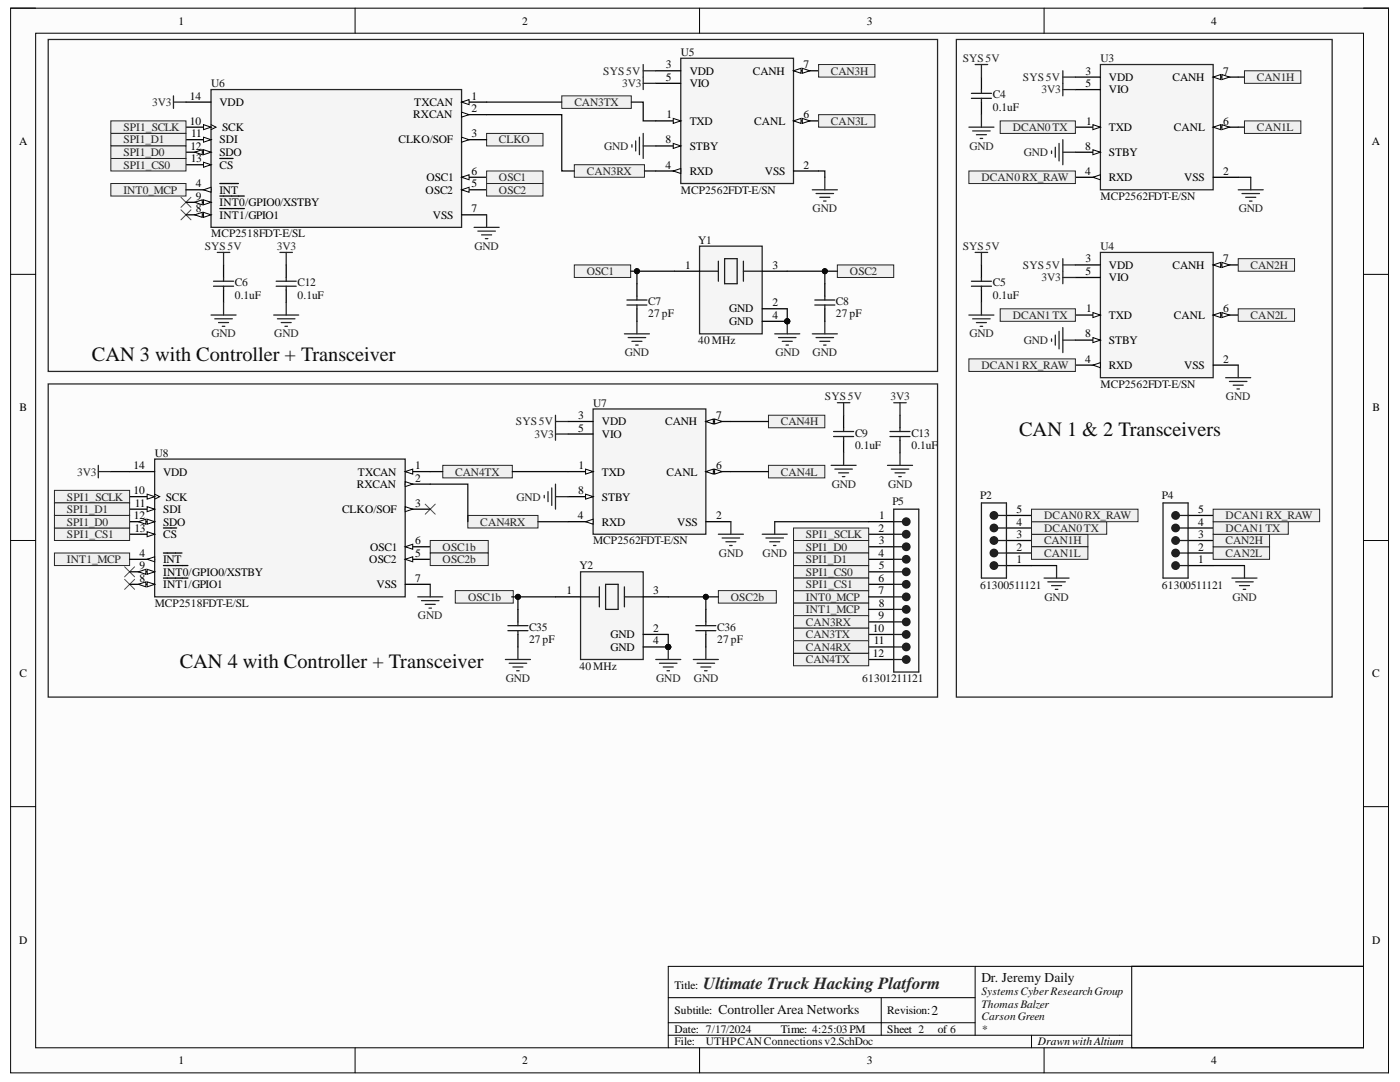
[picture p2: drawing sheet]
<svg xmlns="http://www.w3.org/2000/svg" width="279mm" height="216mm" viewBox="0 0 279 216" stroke-linecap="round" stroke-linejoin="round" font-family="sans-serif">
<defs><g id="words">
<g font-size="4.1" fill="#0e0e0e">
<text x="18.4" y="72">CAN 3 with Controller + Transceiver</text>
<text x="203.4" y="87">CAN 1 &amp; 2 Transceivers</text>
<text x="35.9" y="133.2">CAN 4 with Controller + Transceiver</text>
</g>
<text font-size="3.4" fill="#262626" x="140.4" y="197.3">Ultimate Truck Hacking Platform</text>
<g font-size="2.7" fill="#0e0e0e">
<text x="195.9" y="196">Dr. Jeremy Daily</text>
<text x="143.4" y="202.2">Controller Area Networks</text>
<text x="185.9" y="202.5">2</text>
</g>
<g font-size="2.3">
<text x="35.6" y="4.9">1</text>
<text x="104.2" y="4.9">2</text>
<text x="173" y="4.9">3</text>
<text x="241.7" y="4.9">4</text>
<text x="132.9" y="13.6">3</text>
<text x="132.9" y="16.2">5</text>
<text x="137.6" y="14.9">VDD</text>
<text x="137.6" y="17.4">VIO</text>
<text x="150.3" y="14.9">CANH</text>
<text x="160.3" y="13.6">7</text>
<text x="216.7" y="14.9">3</text>
<text x="216.7" y="17.4">5</text>
<text x="221.3" y="16.2">VDD</text>
<text x="234" y="16.2">CANH</text>
<text x="244.1" y="14.9">7</text>
<text x="37.9" y="19.9">14</text>
<text x="43.8" y="21.1">VDD</text>
<text x="82.5" y="23.6">RXCAN</text>
<text x="82.7" y="21.1">TXCAN</text>
<text x="94.1" y="22.4">2</text>
<text x="94.1" y="19.9">1</text>
<text x="133" y="23.6">1</text>
<text x="160.3" y="23.6">6</text>
<text x="221.3" y="18.6">VIO</text>
<text x="3.8" y="28.9">A</text>
<text x="37.9" y="24.9">10</text>
<text x="38" y="29.9">12</text>
<text x="38.2" y="27.4">11</text>
<text x="43.8" y="28.6">SDI</text>
<text x="44.3" y="26.1">SCK</text>
<text x="79.5" y="28.6">CLKO/SOF</text>
<text x="94.1" y="27.4">3</text>
<text x="132.8" y="28.6">8</text>
<text x="137.6" y="29.9">STBY</text>
<text x="137.6" y="24.9">TXD</text>
<text x="150.5" y="24.9">CANL</text>
<text x="216.6" y="29.9">8</text>
<text x="216.8" y="24.9">1</text>
<text x="221.3" y="26.1">TXD</text>
<text x="234.3" y="26.1">CANL</text>
<text x="244.1" y="24.9">6</text>
<text x="273.8" y="28.9">A</text>
<text x="38.1" y="32.4">13</text>
<text x="43.8" y="33.7">CS</text>
<text x="43.8" y="31.1">SDO</text>
<text x="94.1" y="34.8">6</text>
<text x="132.8" y="33.7">4</text>
<text x="137.6" y="34.8">RXD</text>
<text x="152.6" y="34.8">VSS</text>
<text x="160.3" y="33.7">2</text>
<text x="216.6" y="34.8">4</text>
<text x="221.3" y="31.1">STBY</text>
<text x="244.1" y="34.8">2</text>
<text x="39.1" y="37.4">4</text>
<text x="39.1" y="39.8">9</text>
<text x="43.8" y="38.7">INT</text>
<text x="43.8" y="41.1">INT0/GPIO0/XSTBY</text>
<text x="84.9" y="38.7">OSC2</text>
<text x="85.1" y="36.1">OSC1</text>
<text x="94.1" y="37.4">5</text>
<text x="221.3" y="36.1">RXD</text>
<text x="236.3" y="36.1">VSS</text>
<text x="39.1" y="42.4">8</text>
<text x="43.8" y="43.6">INT1/GPIO1</text>
<text x="86.4" y="43.6">VSS</text>
<text x="94.1" y="42.4">7</text>
<text x="136.7" y="53.6">1</text>
<text x="154.1" y="53.6">3</text>
<text x="216.7" y="52.4">3</text>
<text x="221.3" y="53.6">VDD</text>
<text x="234" y="53.6">CANH</text>
<text x="244.1" y="52.4">7</text>
<text x="216.7" y="54.9">5</text>
<text x="221.3" y="56.2">VIO</text>
<text x="145.5" y="62.3">GND</text>
<text x="145.5" y="64.9">GND</text>
<text x="154.1" y="61.2">2</text>
<text x="154.1" y="63.6">4</text>
<text x="216.8" y="62.3">1</text>
<text x="221.3" y="63.6">TXD</text>
<text x="234.3" y="63.6">CANL</text>
<text x="244.1" y="62.3">6</text>
<text x="216.6" y="67.3">8</text>
<text x="221.3" y="68.6">STBY</text>
<text x="216.6" y="72.4">4</text>
<text x="221.3" y="73.6">RXD</text>
<text x="236.3" y="73.6">VSS</text>
<text x="244.1" y="72.4">2</text>
<text x="3.9" y="82">B</text>
<text x="115.4" y="83.7">3</text>
<text x="142.9" y="83.7">7</text>
<text x="273.9" y="82">B</text>
<text x="115.4" y="86.1">5</text>
<text x="120.1" y="84.8">VDD</text>
<text x="120.1" y="87.4">VIO</text>
<text x="132.7" y="84.8">CANH</text>
<text x="26.6" y="93.6">14</text>
<text x="32.6" y="94.9">VDD</text>
<text x="71.4" y="94.9">TXCAN</text>
<text x="82.8" y="93.6">1</text>
<text x="115.5" y="93.6">1</text>
<text x="120.1" y="94.9">TXD</text>
<text x="133" y="94.9">CANL</text>
<text x="142.9" y="93.6">6</text>
<text x="26.6" y="98.6">10</text>
<text x="26.9" y="101.1">11</text>
<text x="33.1" y="99.9">SCK</text>
<text x="71.2" y="97.4">RXCAN</text>
<text x="82.8" y="101.1">3</text>
<text x="82.8" y="96.1">2</text>
<text x="115.4" y="98.6">8</text>
<text x="120.1" y="99.9">STBY</text>
<text x="26.7" y="103.6">12</text>
<text x="26.8" y="106.2">13</text>
<text x="32.6" y="107.3">CS</text>
<text x="32.6" y="102.3">SDI</text>
<text x="32.6" y="104.9">SDO</text>
<text x="68.3" y="102.3">CLKO/SOF</text>
<text x="115.3" y="103.6">4</text>
<text x="120.1" y="104.9">RXD</text>
<text x="135.1" y="104.9">VSS</text>
<text x="142.9" y="103.6">2</text>
<text x="175.3" y="106.2">2</text>
<text x="175.5" y="103.6">1</text>
<text x="202.9" y="107.3">3</text>
<text x="202.9" y="104.9">4</text>
<text x="202.9" y="102.3">5</text>
<text x="239.1" y="107.3">3</text>
<text x="239.1" y="104.9">4</text>
<text x="239.1" y="102.3">5</text>
<text x="27.8" y="111.1">4</text>
<text x="27.8" y="113.6">9</text>
<text x="32.6" y="112.3">INT</text>
<text x="73.7" y="112.3">OSC2</text>
<text x="73.9" y="109.9">OSC1</text>
<text x="82.8" y="108.6">6</text>
<text x="82.8" y="111.1">5</text>
<text x="175.3" y="111.1">4</text>
<text x="175.4" y="108.6">3</text>
<text x="175.4" y="113.6">5</text>
<text x="202.9" y="109.9">2</text>
<text x="202.9" y="112.3">1</text>
<text x="239.1" y="109.9">2</text>
<text x="239.1" y="112.3">1</text>
<text x="27.8" y="116.1">8</text>
<text x="32.6" y="114.9">INT0/GPIO0/XSTBY</text>
<text x="32.6" y="117.3">INT1/GPIO1</text>
<text x="75.1" y="117.3">VSS</text>
<text x="82.8" y="116.1">7</text>
<text x="113" y="118.6">1</text>
<text x="130.4" y="118.6">3</text>
<text x="175.3" y="116.1">6</text>
<text x="175.3" y="118.6">7</text>
<text x="175.3" y="123.6">9</text>
<text x="175.4" y="121.1">8</text>
<text x="121.8" y="127.4">GND</text>
<text x="121.8" y="129.8">GND</text>
<text x="130.4" y="126.1">2</text>
<text x="130.4" y="128.6">4</text>
<text x="174.2" y="126.1">10</text>
<text x="174.2" y="131.1">12</text>
<text x="174.4" y="128.6">11</text>
<text x="3.9" y="135.2">C</text>
<text x="273.9" y="135.2">C</text>
<text x="3.8" y="188.3">D</text>
<text x="273.9" y="188.3">D</text>
<text x="134.6" y="197.3">Title:</text>
<text x="134.6" y="202.3">Subtitle:</text>
<text x="177.1" y="202.3">Revision:</text>
<text x="134.6" y="206">Date: 7/17/2024</text>
<text x="134.6" y="208.6">File:</text>
<text x="155.8" y="206">Time: 4:25:03PM</text>
<text x="177.1" y="206">Sheet 2</text>
<text x="187.1" y="206">of 6</text>
<text x="207.1" y="208.6">DrawnwithAltium</text>
<text x="35.6" y="212.3">1</text>
<text x="104.2" y="212.3">2</text>
<text x="173" y="212.3">3</text>
<text x="241.7" y="212.3">4</text>
</g>
<g font-size="2.3" fill="#0e0e0e">
<text x="135.9" y="11.2">U5</text>
<text x="42.1" y="17.4">U6</text>
<text x="219.6" y="12.3">U3</text>
<text x="198.1" y="19.6">C4</text>
<text x="198.1" y="22.2">0.1uF</text>
<text x="135.9" y="38.7">MCP2562FDT-E/SN</text>
<text x="219.6" y="39.8">MCP2562FDT-E/SN</text>
<text x="42.1" y="47.4">MCP2518FDT-E/SL</text>
<text x="139.3" y="48.6">Y1</text>
<text x="219.6" y="49.9">U4</text>
<text x="46.9" y="57.1">C6</text>
<text x="46.9" y="59.6">0.1uF</text>
<text x="59.4" y="57.1">C12</text>
<text x="59.4" y="59.6">0.1uF</text>
<text x="198.1" y="57.1">C5</text>
<text x="198.1" y="59.6">0.1uF</text>
<text x="129.4" y="60.9">C7</text>
<text x="129.4" y="63.4">27pF</text>
<text x="166.8" y="60.9">C8</text>
<text x="166.8" y="63.4">27pF</text>
<text x="139.3" y="68.6">40MHz</text>
<text x="219.6" y="77.4">MCP2562FDT-E/SN</text>
<text x="118.4" y="81.1">U7</text>
<text x="170.6" y="87.1">C9</text>
<text x="170.6" y="89.6">0.1uF</text>
<text x="181.9" y="87.1">C13</text>
<text x="181.9" y="89.6">0.1uF</text>
<text x="30.9" y="91.1">U8</text>
<text x="178.1" y="100.8">P5</text>
<text x="195.6" y="99.6">P2</text>
<text x="231.9" y="99.6">P4</text>
<text x="115.7" y="113.6">Y2</text>
<text x="118.4" y="108.6">MCP2562FDT-E/SN</text>
<text x="195.6" y="117.6">61300511121</text>
<text x="231.9" y="117.6">61300511121</text>
<text x="30.9" y="121.1">MCP2518FDT-E/SL</text>
<text x="105.6" y="125.9">C35</text>
<text x="143.1" y="125.9">C36</text>
<text x="105.6" y="128.3">27pF</text>
<text x="143.1" y="128.3">27pF</text>
<text x="115.7" y="133.6">40MHz</text>
<text x="172.1" y="136.1">61301211121</text>
<text x="195.9" y="198.6">SystemsCyberResearchGroup</text>
<text x="195.9" y="201.1">ThomasBalzer</text>
<text x="195.9" y="203.6">CarsonGreen</text>
<text x="140.9" y="208.6">UTHPCANConnectionsv2.SchDoc</text>
<text x="195.9" y="206">*</text>
</g>
<g font-size="2.3" fill="#262626">
<text x="120.4" y="14.9">SYS5V</text>
<text x="124.2" y="17.4">3V3</text>
<text x="165.8" y="14.9">CAN3H</text>
<text x="192.1" y="12.3">SYS5V</text>
<text x="204.1" y="16.2">SYS5V</text>
<text x="250.8" y="16.2">CAN1H</text>
<text x="30.4" y="21.1">3V3</text>
<text x="114.6" y="21.1">CAN3TX</text>
<text x="207.9" y="18.6">3V3</text>
<text x="24.6" y="26.1">SPI1_SCLK</text>
<text x="24.6" y="28.6">SPI1_D1</text>
<text x="99.6" y="28.6">CLKO</text>
<text x="120.6" y="29.9">GND</text>
<text x="165.8" y="24.9">CAN3L</text>
<text x="193.5" y="29.9">GND</text>
<text x="202.1" y="26.1">DCAN0TX</text>
<text x="250.8" y="26.1">CAN1L</text>
<text x="24.6" y="33.7">SPI1_CS0</text>
<text x="24.6" y="31.1">SPI1_D0</text>
<text x="117.1" y="34.8">CAN3RX</text>
<text x="204.3" y="31.1">GND</text>
<text x="24.6" y="38.7">INT0_MCP</text>
<text x="99.6" y="36.1">OSC1</text>
<text x="99.6" y="38.7">OSC2</text>
<text x="195.9" y="36.1">DCAN0RX_RAW</text>
<text x="162.2" y="42.4">GND</text>
<text x="247.2" y="42.4">GND</text>
<text x="40.9" y="49.9">SYS5V</text>
<text x="55.2" y="49.9">3V3</text>
<text x="94.7" y="49.9">GND</text>
<text x="192.1" y="49.9">SYS5V</text>
<text x="204.1" y="53.6">SYS5V</text>
<text x="249.6" y="53.6">CAN2H</text>
<text x="117.1" y="54.9">OSC1</text>
<text x="169.6" y="54.9">OSC2</text>
<text x="207.9" y="56.2">3V3</text>
<text x="202.1" y="63.6">DCAN1TX</text>
<text x="249.6" y="63.6">CAN2L</text>
<text x="42.2" y="67.3">GND</text>
<text x="54.7" y="67.3">GND</text>
<text x="124.7" y="71.1">GND</text>
<text x="154.7" y="71.1">GND</text>
<text x="162.2" y="71.1">GND</text>
<text x="193.5" y="67.3">GND</text>
<text x="204.3" y="68.6">GND</text>
<text x="195.9" y="73.6">DCAN1RX_RAW</text>
<text x="164.6" y="79.8">SYS5V</text>
<text x="177.8" y="79.8">3V3</text>
<text x="244.7" y="79.8">GND</text>
<text x="103" y="84.8">SYS5V</text>
<text x="106.7" y="87.4">3V3</text>
<text x="155.8" y="84.8">CAN4H</text>
<text x="15.4" y="94.9">3V3</text>
<text x="90.9" y="94.9">CAN4TX</text>
<text x="155.8" y="94.9">CAN4L</text>
<text x="13.4" y="99.9">SPI1_SCLK</text>
<text x="103" y="99.9">GND</text>
<text x="166" y="97.4">GND</text>
<text x="177.2" y="97.4">GND</text>
<text x="13.4" y="107.3">SPI1_CS1</text>
<text x="13.4" y="102.3">SPI1_D1</text>
<text x="13.4" y="104.9">SPI1_D0</text>
<text x="95.9" y="104.9">CAN4RX</text>
<text x="160.8" y="107.3">SPI1_SCLK</text>
<text x="208.4" y="106.2">DCAN0TX</text>
<text x="208.4" y="103.6">DCAN0RX_RAW</text>
<text x="244.6" y="106.2">DCAN1TX</text>
<text x="244.6" y="103.6">DCAN1RX_RAW</text>
<text x="13.4" y="112.3">INT1_MCP</text>
<text x="88.3" y="109.9">OSC1b</text>
<text x="88.3" y="112.3">OSC2b</text>
<text x="143.5" y="111.1">GND</text>
<text x="152.2" y="111.1">GND</text>
<text x="160.8" y="109.9">SPI1_D0</text>
<text x="160.8" y="112.3">SPI1_D1</text>
<text x="208.4" y="108.6">CAN1H</text>
<text x="208.4" y="111.1">CAN1L</text>
<text x="244.6" y="111.1">CAN2L</text>
<text x="244.6" y="108.6">CAN2H</text>
<text x="93.4" y="119.9">OSC1b</text>
<text x="145.9" y="119.9">OSC2b</text>
<text x="160.8" y="119.9">INT0_MCP</text>
<text x="160.8" y="114.9">SPI1_CS0</text>
<text x="160.8" y="117.3">SPI1_CS1</text>
<text x="208.5" y="119.9">GND</text>
<text x="245.9" y="119.9">GND</text>
<text x="83.4" y="123.6">GND</text>
<text x="160.8" y="122.4">INT1_MCP</text>
<text x="160.8" y="124.8">CAN3RX</text>
<text x="160.8" y="127.4">CAN3TX</text>
<text x="160.8" y="129.8">CAN4RX</text>
<text x="100.9" y="136.1">GND</text>
<text x="131" y="136.1">GND</text>
<text x="138.5" y="136.1">GND</text>
<text x="160.8" y="132.4">CAN4TX</text>
</g>
</g></defs>
<path d="M2.1 1.6h275v212.5h-275z" fill-rule="evenodd" fill="#fcfcfc"/>
<path d="M2.1 1.6h275v212.5h-275z" fill="none" stroke="#000" stroke-width=".2"/>
<path d="M7.1 6.6h265v202.5h-265z" fill-rule="evenodd" fill="#fcfcfc"/>
<g fill="none" stroke="#000" stroke-width=".2">
<path d="M2.1 1.6h5M7.1 6.6h265v202.5h-265zM70.9 1.6v5M139.6 1.6v5M208.4 1.6v5M272.1 1.6h5v5M2.1 54.7h5M272.1 54.7h5M2.1 107.8h5M272.1 107.9h5M2.1 161h5M272.1 161h5"/>
<path d="M133.4 199.1h61.2M175.9 199.1v7.5M194.6 192.8v13.8M225.9 192.8h46.2v16.3h-46.2zM272.1 192.8h-138.7v16.3M70.9 209.1v5M133.4 206.6h92.5M133.4 204.1h61.2M139.6 209.1v5M205.9 206.6v2.5M208.4 209.1v5M277.1 209.1v5"/>
</g>
<path d="M219.6 12.9h22.5v25h-22.5z" fill-rule="evenodd" fill="#f5f5f5"/>
<path d="M219.6 12.9h22.5v25h-22.5z" fill="none" stroke="#262626" stroke-width=".25"/>
<path d="M214.6 15.4h5M242.1 15.4h5" fill="none" stroke="#000" stroke-width=".25"/>
<path d="M242.1 15.4l1.5-.5v1z" fill="#fbfbfb"/>
<path d="M242.1 15.4l1.5-.5v1z" fill="none" stroke="#000" stroke-width=".2"/>
<path d="M243.9 14.9l1.5 .5-1.5 .5z" fill="#fbfbfb"/>
<path d="M243.9 14.9l1.5 .5-1.5 .5z" fill="none" stroke="#000" stroke-width=".2"/>
<path d="M242.1 25.4h5" fill="none" stroke="#000" stroke-width=".25"/>
<path d="M242.1 25.4l1.5-.5v1z" fill="#fbfbfb"/>
<path d="M242.1 25.4l1.5-.5v1z" fill="none" stroke="#000" stroke-width=".2"/>
<path d="M243.9 24.9l1.5 .5-1.5 .5z" fill="#fbfbfb"/>
<path d="M243.9 24.9l1.5 .5-1.5 .5z" fill="none" stroke="#000" stroke-width=".2"/>
<path d="M214.6 35.4h5" fill="none" stroke="#000" stroke-width=".25"/>
<path d="M218.1 35.4l1.5-.5v1z" fill="#fbfbfb"/>
<path d="M218.1 35.4l1.5-.5v1z" fill="none" stroke="#000" stroke-width=".2"/>
<path d="M214.6 30.4h5" fill="none" stroke="#000" stroke-width=".25"/>
<path d="M218.1 29.9l1.5 .5-1.5 .5z" fill="#fbfbfb"/>
<path d="M218.1 29.9l1.5 .5-1.5 .5z" fill="none" stroke="#000" stroke-width=".2"/>
<path d="M214.6 25.4h5" fill="none" stroke="#000" stroke-width=".25"/>
<path d="M218.1 24.9l1.5 .5-1.5 .5z" fill="#fbfbfb"/>
<path d="M218.1 24.9l1.5 .5-1.5 .5z" fill="none" stroke="#000" stroke-width=".2"/>
<path d="M214.6 17.9h5M242.1 35.4h5" fill="none" stroke="#000" stroke-width=".25"/>
<path d="M219.6 50.4h22.5v25h-22.5z" fill-rule="evenodd" fill="#f5f5f5"/>
<path d="M219.6 50.4h22.5v25h-22.5z" fill="none" stroke="#262626" stroke-width=".25"/>
<path d="M214.6 52.9h5M242.1 52.9h5" fill="none" stroke="#000" stroke-width=".25"/>
<path d="M242.1 52.9l1.5-.5v1z" fill="#fbfbfb"/>
<path d="M242.1 52.9l1.5-.5v1z" fill="none" stroke="#000" stroke-width=".2"/>
<path d="M243.9 52.4l1.5 .5-1.5 .5z" fill="#fbfbfb"/>
<path d="M243.9 52.4l1.5 .5-1.5 .5z" fill="none" stroke="#000" stroke-width=".2"/>
<path d="M242.1 62.9h5" fill="none" stroke="#000" stroke-width=".25"/>
<path d="M242.1 62.9l1.5-.5v1z" fill="#fbfbfb"/>
<path d="M242.1 62.9l1.5-.5v1z" fill="none" stroke="#000" stroke-width=".2"/>
<path d="M243.9 62.4l1.5 .5-1.5 .5z" fill="#fbfbfb"/>
<path d="M243.9 62.4l1.5 .5-1.5 .5z" fill="none" stroke="#000" stroke-width=".2"/>
<path d="M214.6 72.9h5" fill="none" stroke="#000" stroke-width=".25"/>
<path d="M218.1 72.9l1.5-.5v1z" fill="#fbfbfb"/>
<path d="M218.1 72.9l1.5-.5v1z" fill="none" stroke="#000" stroke-width=".2"/>
<path d="M214.6 67.9h5" fill="none" stroke="#000" stroke-width=".25"/>
<path d="M218.1 67.4l1.5 .5-1.5 .5z" fill="#fbfbfb"/>
<path d="M218.1 67.4l1.5 .5-1.5 .5z" fill="none" stroke="#000" stroke-width=".2"/>
<path d="M214.6 62.9h5" fill="none" stroke="#000" stroke-width=".25"/>
<path d="M218.1 62.4l1.5 .5-1.5 .5z" fill="#fbfbfb"/>
<path d="M218.1 62.4l1.5 .5-1.5 .5z" fill="none" stroke="#000" stroke-width=".2"/>
<path d="M214.6 55.4h5M242.1 72.9h5" fill="none" stroke="#000" stroke-width=".25"/>
<g fill="none" stroke="#262626" stroke-width=".25">
<path d="M190.9 7.9h75v131.2h-75zM212.1 16.6v2.5M212.1 17.9h2.5M209.9 30.1v.5M210.6 29.4v2M211.4 28.6v3.5M212.1 27.9v5M212.1 30.4h2.5M247.1 37.9h5M247.9 38.6h3.5M248.6 39.4h2M249.6 35.4v2.5"/>
<path d="M212.1 54.1v2.5M212.1 55.4h2.5M249.4 40.1h.5M209.9 67.6v.5M210.6 66.9v2M211.4 66.1v3.5M212.1 65.4v5M212.1 67.9h2.5M244.6 75.4h5M245.4 76.1h3.5M246.1 76.9h2M246.9 77.6h.5"/>
<path d="M247.1 72.9v2.5"/>
</g>
<path d="M193.4 34.1h21.2v2.5h-21.2z" fill-rule="evenodd" fill="#f0f0f0"/>
<path d="M193.4 34.1h21.2v2.5h-21.2z" fill="none" stroke="#262626" stroke-width=".2"/>
<path d="M193.4 71.6h21.2v2.5h-21.2z" fill-rule="evenodd" fill="#f0f0f0"/>
<path d="M193.4 71.6h21.2v2.5h-21.2z" fill="none" stroke="#262626" stroke-width=".2"/>
<path d="M199.6 61.6h15v2.5h-15z" fill-rule="evenodd" fill="#f0f0f0"/>
<path d="M199.6 61.6h15v2.5h-15z" fill="none" stroke="#262626" stroke-width=".2"/>
<path d="M199.6 24.1h15v2.5h-15z" fill-rule="evenodd" fill="#f0f0f0"/>
<path d="M199.6 24.1h15v2.5h-15z" fill="none" stroke="#262626" stroke-width=".2"/>
<path d="M135.9 11.6h22.5v25h-22.5z" fill-rule="evenodd" fill="#f5f5f5"/>
<path d="M135.9 11.6h22.5v25h-22.5z" fill="none" stroke="#262626" stroke-width=".25"/>
<path d="M130.9 14.1h5M158.4 14.1h5" fill="none" stroke="#000" stroke-width=".25"/>
<path d="M158.4 14.1l1.5-.5v1z" fill="#fbfbfb"/>
<path d="M158.4 14.1l1.5-.5v1z" fill="none" stroke="#000" stroke-width=".2"/>
<path d="M160.1 13.6l1.5 .5-1.5 .5z" fill="#fbfbfb"/>
<path d="M160.1 13.6l1.5 .5-1.5 .5z" fill="none" stroke="#000" stroke-width=".2"/>
<path d="M158.4 24.1h5" fill="none" stroke="#000" stroke-width=".25"/>
<path d="M158.4 24.1l1.5-.5v1z" fill="#fbfbfb"/>
<path d="M158.4 24.1l1.5-.5v1z" fill="none" stroke="#000" stroke-width=".2"/>
<path d="M160.1 23.6l1.5 .5-1.5 .5z" fill="#fbfbfb"/>
<path d="M160.1 23.6l1.5 .5-1.5 .5z" fill="none" stroke="#000" stroke-width=".2"/>
<path d="M130.9 34.1h5" fill="none" stroke="#000" stroke-width=".25"/>
<path d="M134.4 34.1l1.5-.5v1z" fill="#fbfbfb"/>
<path d="M134.4 34.1l1.5-.5v1z" fill="none" stroke="#000" stroke-width=".2"/>
<path d="M130.9 29.1h5" fill="none" stroke="#000" stroke-width=".25"/>
<path d="M134.4 28.6l1.5 .5-1.5 .5z" fill="#fbfbfb"/>
<path d="M134.4 28.6l1.5 .5-1.5 .5z" fill="none" stroke="#000" stroke-width=".2"/>
<path d="M130.9 24.1h5" fill="none" stroke="#000" stroke-width=".25"/>
<path d="M134.4 23.6l1.5 .5-1.5 .5z" fill="#fbfbfb"/>
<path d="M134.4 23.6l1.5 .5-1.5 .5z" fill="none" stroke="#000" stroke-width=".2"/>
<path d="M130.9 16.6h5M158.4 34.1h5" fill="none" stroke="#000" stroke-width=".25"/>
<path d="M118.4 81.6h22.5v25h-22.5z" fill-rule="evenodd" fill="#f5f5f5"/>
<path d="M118.4 81.6h22.5v25h-22.5z" fill="none" stroke="#262626" stroke-width=".25"/>
<path d="M113.4 84.1h5M140.9 84.1h5" fill="none" stroke="#000" stroke-width=".25"/>
<path d="M140.9 84.1l1.5-.5v1z" fill="#fbfbfb"/>
<path d="M140.9 84.1l1.5-.5v1z" fill="none" stroke="#000" stroke-width=".2"/>
<path d="M142.6 83.6l1.5 .5-1.5 .5z" fill="#fbfbfb"/>
<path d="M142.6 83.6l1.5 .5-1.5 .5z" fill="none" stroke="#000" stroke-width=".2"/>
<path d="M140.9 94.1h5" fill="none" stroke="#000" stroke-width=".25"/>
<path d="M140.9 94.1l1.5-.5v1z" fill="#fbfbfb"/>
<path d="M140.9 94.1l1.5-.5v1z" fill="none" stroke="#000" stroke-width=".2"/>
<path d="M142.6 93.6l1.5 .5-1.5 .5z" fill="#fbfbfb"/>
<path d="M142.6 93.6l1.5 .5-1.5 .5z" fill="none" stroke="#000" stroke-width=".2"/>
<path d="M113.4 104.1h5" fill="none" stroke="#000" stroke-width=".25"/>
<path d="M116.9 104.1l1.5-.5v1z" fill="#fbfbfb"/>
<path d="M116.9 104.1l1.5-.5v1z" fill="none" stroke="#000" stroke-width=".2"/>
<path d="M113.4 99.1h5" fill="none" stroke="#000" stroke-width=".25"/>
<path d="M116.9 98.6l1.5 .5-1.5 .5z" fill="#fbfbfb"/>
<path d="M116.9 98.6l1.5 .5-1.5 .5z" fill="none" stroke="#000" stroke-width=".2"/>
<path d="M113.4 94.1h5" fill="none" stroke="#000" stroke-width=".25"/>
<path d="M116.9 93.6l1.5 .5-1.5 .5z" fill="#fbfbfb"/>
<path d="M116.9 93.6l1.5 .5-1.5 .5z" fill="none" stroke="#000" stroke-width=".2"/>
<path d="M195.9 15.4v2.5M195.9 20.4v2.5M195.9 52.9v2.5M195.9 57.9v2.5M113.4 86.6h5M140.9 104.1h5" fill="none" stroke="#000" stroke-width=".25"/>
<g fill="none" stroke="#262626" stroke-width=".25">
<path d="M34.6 19.1v2.5M128.4 15.4v2.5M128.4 16.6h2.5M34.6 20.4h2.5M126.1 28.9v.5M126.9 28.1v2M127.6 27.4v3.5M128.4 26.6v5M128.4 29.1h2.5M162.1 37.9h5M162.9 38.6h3.5M163.6 39.4h2"/>
<path d="M164.6 35.4v2.5M193.4 25.4h5M194.1 26.1h3.5M194.9 26.9h2M195.6 27.6h.5M195.9 22.9v2.5M164.4 40.1h.5M154.6 66.6h5M155.4 67.4h3.5M156.1 68.1h2M156.9 68.9h.5M157.1 64.1v2.5"/>
<path d="M193.4 62.9h5M194.1 63.6h3.5M194.9 64.4h2M195.6 65.1h.5M195.9 60.4v2.5M19.6 92.9v2.5M19.6 94.1h2.5M108.6 98.8v.6M109.4 98.1v2M110.1 97.4v3.5M110.9 85.4v2.5M110.9 96.6v5"/>
<path d="M110.9 86.6h2.5M110.9 99.1h2.5"/>
</g>
<path d="M193.9 19.6h4M193.9 18.6h4M195.9 17.9v.7M195.9 19.6v.8M193.9 57.1h4M193.9 56.1h4M195.9 55.4v.7M195.9 57.1v.8" fill="none" stroke="#1c1c1c" stroke-width=".25"/>
<circle cx="157.1" cy="64.1" r=".5" fill="#0e0e0e"/>
<circle cx="157.1" cy="64.1" r=".5" fill="none" stroke="#0e0e0e" stroke-width=".2"/>
<path d="M124.6 66.6h5M125.4 67.4h3.5M126.1 68.1h2M126.9 68.9h.5M127.1 64.1v2.5M162.1 66.6h5M162.9 67.4h3.5M163.6 68.1h2M164.4 68.9h.5M164.6 64.1v2.5" fill="none" stroke="#262626" stroke-width=".25"/>
<circle cx="157.1" cy="64.1" r=".5" fill="#0e0e0e"/>
<circle cx="157.1" cy="64.1" r=".5" fill="none" stroke="#0e0e0e" stroke-width=".2"/>
<path d="M139.6 49.1h12.5v17.5h-12.5z" fill-rule="evenodd" fill="#f5f5f5"/>
<path d="M139.6 49.1h12.5v17.5h-12.5z" fill="none" stroke="#262626" stroke-width=".25"/>
<path d="M139.6 54.1h3.8M143.4 52.1v4M144.6 51.6h2.5v5h-2.5zM148.4 52.1v4M148.4 54.1h3.7" fill="none" stroke="#1c1c1c" stroke-width=".25"/>
<path d="M134.6 54.1h5M152.1 54.1h5M152.1 61.6h5M152.1 64.1h5" fill="none" stroke="#000" stroke-width=".25"/>
<circle cx="157.1" cy="64.1" r=".5" fill="#0e0e0e"/>
<circle cx="157.1" cy="64.1" r=".5" fill="none" stroke="#0e0e0e" stroke-width=".2"/>
<path d="M36.1 39.4l2 2M38.1 39.4l-2 2M36.1 41.9l2 2M38.1 41.9l-2 2" fill="none" stroke="#4c4c4c" stroke-width=".2"/>
<path d="M22.1 36.6h15v2.5h-15z" fill-rule="evenodd" fill="#f0f0f0"/>
<path d="M22.1 36.6h15v2.5h-15z" fill="none" stroke="#262626" stroke-width=".2"/>
<path d="M24.9 113.1l2 2M24.9 115.6l2 2M26.9 113.1l-2 2M26.9 115.6l-2 2" fill="none" stroke="#4c4c4c" stroke-width=".2"/>
<path d="M9.6 7.9h177.5v66.2h-177.5zM42.1 62.9h5M42.9 63.6h3.5M43.6 64.4h2M44.4 65.1h.5M44.6 60.4v2.5M165.9 92.9h5M166.6 93.6h3.5M167.4 94.4h2M168.1 95.1h.5M168.4 90.4v2.5" fill="none" stroke="#262626" stroke-width=".25"/>
<path d="M44.6 52.9v2.5M44.6 57.9v2.5M127.1 56.6v2.5M164.6 56.6v2.5M127.1 61.6v2.5M164.6 61.6v2.5M168.4 82.9v2.5M168.4 87.9v2.5" fill="none" stroke="#000" stroke-width=".25"/>
<g fill="none" stroke="#1c1c1c" stroke-width=".25">
<path d="M42.6 57.1h4M42.6 56.1h4M44.6 55.4v.7M44.6 57.1v.8M125.1 59.9h4M127.1 59.1v.8M162.6 59.9h4M164.6 59.1v.8M125.1 60.9h4M127.1 60.9v.7M162.6 60.9h4M164.6 60.9v.7"/>
<path d="M166.4 87.1h4M166.4 86.1h4M168.4 85.4v.7M168.4 87.1v.8"/>
</g>
<path d="M248.4 14.1h11.2v2.5h-11.2z" fill-rule="evenodd" fill="#f0f0f0"/>
<path d="M248.4 14.1h11.2v2.5h-11.2z" fill="none" stroke="#262626" stroke-width=".2"/>
<path d="M248.4 24.1h11.2v2.5h-11.2z" fill-rule="evenodd" fill="#f0f0f0"/>
<path d="M248.4 24.1h11.2v2.5h-11.2z" fill="none" stroke="#262626" stroke-width=".2"/>
<path d="M247.1 51.6h11.3v2.5h-11.3z" fill-rule="evenodd" fill="#f0f0f0"/>
<path d="M247.1 51.6h11.3v2.5h-11.3z" fill="none" stroke="#262626" stroke-width=".2"/>
<path d="M247.1 61.6h11.3v2.5h-11.3z" fill-rule="evenodd" fill="#f0f0f0"/>
<path d="M247.1 61.6h11.3v2.5h-11.3z" fill="none" stroke="#262626" stroke-width=".2"/>
<path d="M163.4 12.9h11.2v2.5h-11.2z" fill-rule="evenodd" fill="#f0f0f0"/>
<path d="M163.4 12.9h11.2v2.5h-11.2z" fill="none" stroke="#262626" stroke-width=".2"/>
<path d="M163.4 22.9h11.2v2.5h-11.2z" fill-rule="evenodd" fill="#f0f0f0"/>
<path d="M163.4 22.9h11.2v2.5h-11.2z" fill="none" stroke="#262626" stroke-width=".2"/>
<path d="M153.4 82.9h11.2v2.5h-11.2z" fill-rule="evenodd" fill="#f0f0f0"/>
<path d="M153.4 82.9h11.2v2.5h-11.2z" fill="none" stroke="#262626" stroke-width=".2"/>
<path d="M153.4 92.9h11.2v2.5h-11.2z" fill-rule="evenodd" fill="#f0f0f0"/>
<path d="M153.4 92.9h11.2v2.5h-11.2z" fill="none" stroke="#262626" stroke-width=".2"/>
<path d="M10.9 110.3h15v2.5h-15z" fill-rule="evenodd" fill="#f0f0f0"/>
<path d="M10.9 110.3h15v2.5h-15z" fill="none" stroke="#262626" stroke-width=".2"/>
<g fill="none" stroke="#262626" stroke-width=".25">
<path d="M55.9 50.4h2.5M57.1 50.4v2.5M9.6 76.6h177.5v62.5h-177.5zM54.6 62.9h5M55.4 63.6h3.5M56.1 64.4h2M56.9 65.1h.5M57.1 60.4v2.5M177.1 92.9h5M177.9 93.6h3.5M178.4 80.4h2.5M178.6 94.4h2"/>
<path d="M179.4 95.1h.5M179.6 80.4v2.5M179.6 90.4v2.5"/>
</g>
<path d="M57.1 52.9v2.5M57.1 57.9v2.5M179.6 82.9v2.5M179.6 87.9v2.5" fill="none" stroke="#000" stroke-width=".25"/>
<path d="M55.1 57.1h4M55.1 56.1h4M57.1 55.4v.7M57.1 57.1v.8M177.6 87.1h4M177.6 86.1h4M179.6 85.4v.7M179.6 87.1v.8" fill="none" stroke="#1c1c1c" stroke-width=".25"/>
<path d="M97.1 26.6h11.3v2.5h-11.3z" fill-rule="evenodd" fill="#f0f0f0"/>
<path d="M97.1 26.6h11.3v2.5h-11.3z" fill="none" stroke="#262626" stroke-width=".2"/>
<path d="M143.4 106.6h5M144.1 107.4h3.5M144.9 108.1h2M145.6 108.9h.5M145.9 104.1v2.5" fill="none" stroke="#262626" stroke-width=".25"/>
<path d="M84.9 100.6l2 2M86.9 100.6l-2 2" fill="none" stroke="#4c4c4c" stroke-width=".2"/>
<path d="M114.6 52.9h11.3v2.5h-11.3z" fill-rule="evenodd" fill="#f0f0f0"/>
<path d="M114.6 52.9h11.3v2.5h-11.3z" fill="none" stroke="#262626" stroke-width=".2"/>
<path d="M167.1 52.9h11.3v2.5h-11.3z" fill-rule="evenodd" fill="#f0f0f0"/>
<path d="M167.1 52.9h11.3v2.5h-11.3z" fill="none" stroke="#262626" stroke-width=".2"/>
<path d="M112.1 19.1h13.9v2.5h-13.9z" fill-rule="evenodd" fill="#f0f0f0"/>
<path d="M112.1 19.1h13.9v2.5h-13.9z" fill="none" stroke="#262626" stroke-width=".2"/>
<path d="M114.6 32.9h14v2.5h-14z" fill-rule="evenodd" fill="#f0f0f0"/>
<path d="M114.6 32.9h14v2.5h-14z" fill="none" stroke="#262626" stroke-width=".2"/>
<path d="M88.4 92.9h13.8v2.5h-13.8z" fill-rule="evenodd" fill="#f0f0f0"/>
<path d="M88.4 92.9h13.8v2.5h-13.8z" fill="none" stroke="#262626" stroke-width=".2"/>
<path d="M93.4 102.9h14v2.5h-14z" fill-rule="evenodd" fill="#f0f0f0"/>
<path d="M93.4 102.9h14v2.5h-14z" fill="none" stroke="#262626" stroke-width=".2"/>
<path d="M128.4 12.9v2.5M128.4 14.1h2.5M212.1 14.1v2.5M212.1 15.4h2.5M212.1 51.6v2.5M212.1 52.9h2.5M110.9 82.9v2.5M110.9 84.1h2.5" fill="none" stroke="#262626" stroke-width=".25"/>
<path d="M158.4 117.9h15v2.4h-15z" fill-rule="evenodd" fill="#f0f0f0"/>
<path d="M158.4 117.9h15v2.4h-15z" fill="none" stroke="#262626" stroke-width=".2"/>
<path d="M158.4 120.3h15v2.5h-15z" fill-rule="evenodd" fill="#f0f0f0"/>
<path d="M158.4 120.3h15v2.5h-15z" fill="none" stroke="#262626" stroke-width=".2"/>
<path d="M173.4 106.6h5M173.4 104.1h5" fill="none" stroke="#000" stroke-width=".25"/>
<path d="M178.4 106.6h1.7" fill="none" stroke="#1c1c1c" stroke-width=".25"/>
<circle cx="180.9" cy="106.6" r=".75" fill="#1c1c1c"/>
<g fill="none" stroke="#1c1c1c" stroke-width=".25">
<path d="M178.4 104.1h1.7M178.4 109.1h1.7"/>
<circle cx="180.9" cy="106.6" r=".75"/>
</g>
<path d="M173.4 109.1h5" fill="none" stroke="#000" stroke-width=".25"/>
<circle cx="180.9" cy="109.1" r=".75" fill="#1c1c1c"/>
<g fill="none" stroke="#1c1c1c" stroke-width=".25">
<path d="M178.4 111.6h1.7"/>
<circle cx="180.9" cy="109.1" r=".75"/>
</g>
<path d="M173.4 111.6h5" fill="none" stroke="#000" stroke-width=".25"/>
<circle cx="180.9" cy="111.6" r=".75" fill="#1c1c1c"/>
<g fill="none" stroke="#1c1c1c" stroke-width=".25">
<path d="M178.4 114.1h1.7"/>
<circle cx="180.9" cy="111.6" r=".75"/>
</g>
<path d="M173.4 114.1h5" fill="none" stroke="#000" stroke-width=".25"/>
<circle cx="180.9" cy="114.1" r=".75" fill="#1c1c1c"/>
<g fill="none" stroke="#1c1c1c" stroke-width=".25">
<path d="M178.4 116.6h1.7"/>
<circle cx="180.9" cy="114.1" r=".75"/>
</g>
<path d="M173.4 116.6h5" fill="none" stroke="#000" stroke-width=".25"/>
<circle cx="180.9" cy="116.6" r=".75" fill="#1c1c1c"/>
<g fill="none" stroke="#1c1c1c" stroke-width=".25">
<path d="M178.4 119.1h1.7"/>
<circle cx="180.9" cy="116.6" r=".75"/>
</g>
<path d="M173.4 119.1h5" fill="none" stroke="#000" stroke-width=".25"/>
<circle cx="180.9" cy="119.1" r=".75" fill="#1c1c1c"/>
<g fill="none" stroke="#1c1c1c" stroke-width=".25">
<path d="M178.4 121.6h1.7"/>
<circle cx="180.9" cy="119.1" r=".75"/>
</g>
<path d="M173.4 121.6h5" fill="none" stroke="#000" stroke-width=".25"/>
<circle cx="180.9" cy="121.6" r=".75" fill="#1c1c1c"/>
<g fill="none" stroke="#1c1c1c" stroke-width=".25">
<path d="M178.4 124.1h1.7"/>
<circle cx="180.9" cy="121.6" r=".75"/>
</g>
<path d="M173.4 124.1h5" fill="none" stroke="#000" stroke-width=".25"/>
<circle cx="180.9" cy="124.1" r=".75" fill="#1c1c1c"/>
<g fill="none" stroke="#1c1c1c" stroke-width=".25">
<path d="M178.4 126.6h1.7"/>
<circle cx="180.9" cy="124.1" r=".75"/>
</g>
<path d="M173.4 126.6h5" fill="none" stroke="#000" stroke-width=".25"/>
<circle cx="180.9" cy="126.6" r=".75" fill="#1c1c1c"/>
<g fill="none" stroke="#1c1c1c" stroke-width=".25">
<path d="M178.4 129.1h1.7"/>
<circle cx="180.9" cy="126.6" r=".75"/>
</g>
<path d="M173.4 129.1h5" fill="none" stroke="#000" stroke-width=".25"/>
<circle cx="180.9" cy="129.1" r=".75" fill="#1c1c1c"/>
<g fill="none" stroke="#1c1c1c" stroke-width=".25">
<path d="M178.4 131.6h1.7"/>
<circle cx="180.9" cy="129.1" r=".75"/>
</g>
<path d="M173.4 131.6h5" fill="none" stroke="#000" stroke-width=".25"/>
<circle cx="180.9" cy="131.6" r=".75" fill="#1c1c1c"/>
<g fill="none" stroke="#1c1c1c" stroke-width=".25">
<path d="M178.4 101.6h5v32.5h-5z"/>
<circle cx="180.9" cy="131.6" r=".75"/>
</g>
<circle cx="180.9" cy="104.1" r=".75" fill="#1c1c1c"/>
<g fill="none" stroke="#1c1c1c" stroke-width=".25">
<path d="M199.1 110.3h1.8"/>
<circle cx="180.9" cy="104.1" r=".75"/>
</g>
<g fill="none" stroke="#262626" stroke-width=".25">
<path d="M194.6 12.9h2.5M195.9 12.9v2.5M43.4 50.4h2.5M44.6 50.4v2.5M194.6 50.4h2.5M195.9 50.4v2.5M167.1 80.4h2.5M168.4 80.4v2.5M152.1 106.6h5M152.9 107.4h3.5M153.6 108.1h2M154.4 108.9h.5"/>
<path d="M154.6 104.1v2.5"/>
</g>
<path d="M200.9 110.3h5M200.9 112.9h5" fill="none" stroke="#000" stroke-width=".25"/>
<circle cx="198.4" cy="110.3" r=".75" fill="#1c1c1c"/>
<g fill="none" stroke="#1c1c1c" stroke-width=".25">
<path d="M199.1 112.9h1.8M199.1 107.9h1.8"/>
<circle cx="198.4" cy="110.3" r=".75"/>
</g>
<path d="M200.9 107.9h5" fill="none" stroke="#000" stroke-width=".25"/>
<circle cx="198.4" cy="107.9" r=".75" fill="#1c1c1c"/>
<g fill="none" stroke="#1c1c1c" stroke-width=".25">
<path d="M199.1 105.4h1.8"/>
<circle cx="198.4" cy="107.9" r=".75"/>
</g>
<path d="M200.9 105.4h5" fill="none" stroke="#000" stroke-width=".25"/>
<circle cx="198.4" cy="105.4" r=".75" fill="#1c1c1c"/>
<g fill="none" stroke="#1c1c1c" stroke-width=".25">
<path d="M199.1 102.9h1.8"/>
<circle cx="198.4" cy="105.4" r=".75"/>
</g>
<path d="M200.9 102.9h5" fill="none" stroke="#000" stroke-width=".25"/>
<circle cx="198.4" cy="102.9" r=".75" fill="#1c1c1c"/>
<g fill="none" stroke="#1c1c1c" stroke-width=".25">
<path d="M195.9 100.4h5v14.9h-5z"/>
<circle cx="198.4" cy="102.9" r=".75"/>
</g>
<circle cx="198.4" cy="112.9" r=".75" fill="#1c1c1c"/>
<g fill="none" stroke="#1c1c1c" stroke-width=".25">
<path d="M235.4 110.3h1.7"/>
<circle cx="198.4" cy="112.9" r=".75"/>
</g>
<path d="M237.1 110.3h5M237.1 112.9h5" fill="none" stroke="#000" stroke-width=".25"/>
<circle cx="234.6" cy="110.3" r=".75" fill="#1c1c1c"/>
<g fill="none" stroke="#1c1c1c" stroke-width=".25">
<path d="M235.4 112.9h1.7M235.4 107.9h1.7"/>
<circle cx="234.6" cy="110.3" r=".75"/>
</g>
<path d="M237.1 107.9h5" fill="none" stroke="#000" stroke-width=".25"/>
<circle cx="234.6" cy="107.9" r=".75" fill="#1c1c1c"/>
<g fill="none" stroke="#1c1c1c" stroke-width=".25">
<path d="M235.4 105.4h1.7"/>
<circle cx="234.6" cy="107.9" r=".75"/>
</g>
<path d="M237.1 105.4h5" fill="none" stroke="#000" stroke-width=".25"/>
<circle cx="234.6" cy="105.4" r=".75" fill="#1c1c1c"/>
<g fill="none" stroke="#1c1c1c" stroke-width=".25">
<path d="M235.4 102.9h1.7"/>
<circle cx="234.6" cy="105.4" r=".75"/>
</g>
<path d="M237.1 102.9h5" fill="none" stroke="#000" stroke-width=".25"/>
<circle cx="234.6" cy="102.9" r=".75" fill="#1c1c1c"/>
<g fill="none" stroke="#1c1c1c" stroke-width=".25">
<path d="M232.1 100.4h5v14.9h-5z"/>
<circle cx="234.6" cy="102.9" r=".75"/>
</g>
<circle cx="234.6" cy="112.9" r=".75" fill="#1c1c1c"/>
<circle cx="234.6" cy="112.9" r=".75" fill="none" stroke="#1c1c1c" stroke-width=".25"/>
<path d="M208.4 115.3h5M209.1 116.1h3.5M209.9 116.8h2M210.6 117.6h.5M210.9 112.9v2.4" fill="none" stroke="#262626" stroke-width=".25"/>
<path d="M205.9 106.6h11.2v2.5h-11.2z" fill-rule="evenodd" fill="#f0f0f0"/>
<path d="M205.9 106.6h11.2v2.5h-11.2z" fill="none" stroke="#262626" stroke-width=".2"/>
<path d="M205.9 109.1h11.2v2.5h-11.2z" fill-rule="evenodd" fill="#f0f0f0"/>
<path d="M205.9 109.1h11.2v2.5h-11.2z" fill="none" stroke="#262626" stroke-width=".2"/>
<path d="M245.9 115.3h5M246.6 116.1h3.5M247.4 116.8h2M248.1 117.6h.5M248.4 112.9v2.4" fill="none" stroke="#262626" stroke-width=".25"/>
<path d="M242.1 109.1h11.3v2.5h-11.3z" fill-rule="evenodd" fill="#f0f0f0"/>
<path d="M242.1 109.1h11.3v2.5h-11.3z" fill="none" stroke="#262626" stroke-width=".2"/>
<path d="M242.1 106.6h11.3v2.5h-11.3z" fill-rule="evenodd" fill="#f0f0f0"/>
<path d="M242.1 106.6h11.3v2.5h-11.3z" fill="none" stroke="#262626" stroke-width=".2"/>
<path d="M242.1 104.1h15v2.5h-15z" fill-rule="evenodd" fill="#f0f0f0"/>
<path d="M242.1 104.1h15v2.5h-15z" fill="none" stroke="#262626" stroke-width=".2"/>
<path d="M205.9 104.1h15v2.5h-15z" fill-rule="evenodd" fill="#f0f0f0"/>
<path d="M205.9 104.1h15v2.5h-15z" fill="none" stroke="#262626" stroke-width=".2"/>
<path d="M205.9 101.6h21.2v2.5h-21.2z" fill-rule="evenodd" fill="#f0f0f0"/>
<path d="M205.9 101.6h21.2v2.5h-21.2z" fill="none" stroke="#262626" stroke-width=".2"/>
<path d="M242.1 101.6h21.3v2.5h-21.3z" fill-rule="evenodd" fill="#f0f0f0"/>
<path d="M242.1 101.6h21.3v2.5h-21.3z" fill="none" stroke="#262626" stroke-width=".2"/>
<path d="M42.1 17.9h50v27.5h-50z" fill-rule="evenodd" fill="#f5f5f5"/>
<path d="M42.1 17.9h50v27.5h-50z" fill="none" stroke="#262626" stroke-width=".25"/>
<path d="M37.1 20.4h5M92.1 35.4h5" fill="none" stroke="#000" stroke-width=".25"/>
<path d="M92.1 35.4l1.5-.5v1z" fill="#fbfbfb"/>
<path d="M92.1 35.4l1.5-.5v1z" fill="none" stroke="#000" stroke-width=".2"/>
<path d="M92.1 37.9h5" fill="none" stroke="#000" stroke-width=".25"/>
<path d="M92.1 37.9l1.5-.5v1z" fill="#fbfbfb"/>
<path d="M92.1 37.9l1.5-.5v1z" fill="none" stroke="#000" stroke-width=".2"/>
<path d="M37.1 32.9h5" fill="none" stroke="#000" stroke-width=".25"/>
<path d="M40.6 32.4l1.5 .5-1.5 .5z" fill="#fbfbfb"/>
<path d="M40.6 32.4l1.5 .5-1.5 .5z" fill="none" stroke="#000" stroke-width=".2"/>
<path d="M37.1 37.9h5M43.9 31.6h2.6" fill="none" stroke="#000" stroke-width=".25"/>
<path d="M40.6 37.9l1.5-.5v1z" fill="#fbfbfb"/>
<path d="M40.6 37.9l1.5-.5v1z" fill="none" stroke="#000" stroke-width=".2"/>
<path d="M43.9 36.6h3.7M37.1 40.4h5" fill="none" stroke="#000" stroke-width=".25"/>
<path d="M40.6 39.9l1.5 .5-1.5 .5z" fill="#fbfbfb"/>
<path d="M40.6 39.9l1.5 .5-1.5 .5z" fill="none" stroke="#000" stroke-width=".2"/>
<path d="M38.9 40.4l1.5-.5v1z" fill="#fbfbfb"/>
<path d="M38.9 40.4l1.5-.5v1z" fill="none" stroke="#000" stroke-width=".2"/>
<path d="M43.9 39.1h4.9M37.1 42.9h5" fill="none" stroke="#000" stroke-width=".25"/>
<path d="M40.6 42.4l1.5 .5-1.5 .5z" fill="#fbfbfb"/>
<path d="M40.6 42.4l1.5 .5-1.5 .5z" fill="none" stroke="#000" stroke-width=".2"/>
<path d="M38.9 42.9l1.5-.5v1z" fill="#fbfbfb"/>
<path d="M38.9 42.9l1.5-.5v1z" fill="none" stroke="#000" stroke-width=".2"/>
<path d="M92.1 27.9h5M43.9 41.6h4.9" fill="none" stroke="#000" stroke-width=".25"/>
<path d="M92.1 27.4l1.5 .5-1.5 .5z" fill="#fbfbfb"/>
<path d="M92.1 27.4l1.5 .5-1.5 .5z" fill="none" stroke="#000" stroke-width=".2"/>
<path d="M92.1 22.9h5" fill="none" stroke="#000" stroke-width=".25"/>
<path d="M92.1 22.4l1.5 .5-1.5 .5z" fill="#fbfbfb"/>
<path d="M92.1 22.4l1.5 .5-1.5 .5z" fill="none" stroke="#000" stroke-width=".2"/>
<path d="M37.1 25.4h5" fill="none" stroke="#000" stroke-width=".25"/>
<path d="M40.6 24.9l1.5 .5-1.5 .5z" fill="#fbfbfb"/>
<path d="M40.6 24.9l1.5 .5-1.5 .5zM42.1 24.9l1 .5-1 .5" fill="none" stroke="#000" stroke-width=".2"/>
<path d="M37.1 27.9h5" fill="none" stroke="#000" stroke-width=".25"/>
<path d="M40.6 27.4l1.5 .5-1.5 .5z" fill="#fbfbfb"/>
<path d="M40.6 27.4l1.5 .5-1.5 .5z" fill="none" stroke="#000" stroke-width=".2"/>
<path d="M37.1 30.4h5" fill="none" stroke="#000" stroke-width=".25"/>
<path d="M40.6 29.9l1.5 .5-1.5 .5z" fill="#fbfbfb"/>
<path d="M40.6 29.9l1.5 .5-1.5 .5z" fill="none" stroke="#000" stroke-width=".2"/>
<path d="M38.9 30.4l1.5-.5v1z" fill="#fbfbfb"/>
<path d="M38.9 30.4l1.5-.5v1z" fill="none" stroke="#000" stroke-width=".2"/>
<path d="M92.1 20.4h5" fill="none" stroke="#000" stroke-width=".25"/>
<path d="M92.1 20.4l1.5-.5v1z" fill="#fbfbfb"/>
<path d="M92.1 20.4l1.5-.5v1z" fill="none" stroke="#000" stroke-width=".2"/>
<path d="M92.1 42.9h5" fill="none" stroke="#000" stroke-width=".25"/>
<path d="M30.9 91.6h50v27.5h-50z" fill-rule="evenodd" fill="#f5f5f5"/>
<path d="M30.9 91.6h50v27.5h-50z" fill="none" stroke="#262626" stroke-width=".25"/>
<path d="M25.9 94.1h5M80.9 109.1h5" fill="none" stroke="#000" stroke-width=".25"/>
<path d="M80.9 109.1l1.5-.5v1z" fill="#fbfbfb"/>
<path d="M80.9 109.1l1.5-.5v1z" fill="none" stroke="#000" stroke-width=".2"/>
<path d="M80.9 111.6h5" fill="none" stroke="#000" stroke-width=".25"/>
<path d="M80.9 111.6l1.5-.5v1z" fill="#fbfbfb"/>
<path d="M80.9 111.6l1.5-.5v1z" fill="none" stroke="#000" stroke-width=".2"/>
<path d="M25.9 106.6h5" fill="none" stroke="#000" stroke-width=".25"/>
<path d="M29.4 106.1l1.5 .5-1.5 .5z" fill="#fbfbfb"/>
<path d="M29.4 106.1l1.5 .5-1.5 .5z" fill="none" stroke="#000" stroke-width=".2"/>
<path d="M25.9 111.6h5M32.6 105.4h2.7" fill="none" stroke="#000" stroke-width=".25"/>
<path d="M29.4 111.6l1.5-.5v1z" fill="#fbfbfb"/>
<path d="M29.4 111.6l1.5-.5v1z" fill="none" stroke="#000" stroke-width=".2"/>
<path d="M25.9 114.1h5M32.6 110.3h3.7" fill="none" stroke="#000" stroke-width=".25"/>
<path d="M29.4 113.6l1.5 .5-1.5 .5z" fill="#fbfbfb"/>
<path d="M29.4 113.6l1.5 .5-1.5 .5z" fill="none" stroke="#000" stroke-width=".2"/>
<path d="M27.6 114.1l1.5-.5v1z" fill="#fbfbfb"/>
<path d="M27.6 114.1l1.5-.5v1z" fill="none" stroke="#000" stroke-width=".2"/>
<path d="M25.9 116.6h5M32.6 112.8h4.9" fill="none" stroke="#000" stroke-width=".25"/>
<path d="M29.4 116.1l1.5 .5-1.5 .5z" fill="#fbfbfb"/>
<path d="M29.4 116.1l1.5 .5-1.5 .5z" fill="none" stroke="#000" stroke-width=".2"/>
<path d="M27.6 116.6l1.5-.5v1z" fill="#fbfbfb"/>
<path d="M27.6 116.6l1.5-.5v1z" fill="none" stroke="#000" stroke-width=".2"/>
<path d="M32.6 115.3h4.9M80.9 101.6h5" fill="none" stroke="#000" stroke-width=".25"/>
<path d="M80.9 101.1l1.5 .5-1.5 .5z" fill="#fbfbfb"/>
<path d="M80.9 101.1l1.5 .5-1.5 .5z" fill="none" stroke="#000" stroke-width=".2"/>
<path d="M80.9 96.6h5" fill="none" stroke="#000" stroke-width=".25"/>
<path d="M80.9 96.1l1.5 .5-1.5 .5z" fill="#fbfbfb"/>
<path d="M80.9 96.1l1.5 .5-1.5 .5z" fill="none" stroke="#000" stroke-width=".2"/>
<path d="M25.9 99.1h5" fill="none" stroke="#000" stroke-width=".25"/>
<path d="M29.4 98.6l1.5 .5-1.5 .5z" fill="#fbfbfb"/>
<path d="M29.4 98.6l1.5 .5-1.5 .5zM30.9 98.6l1 .5-1 .5" fill="none" stroke="#000" stroke-width=".2"/>
<path d="M25.9 101.6h5" fill="none" stroke="#000" stroke-width=".25"/>
<path d="M29.4 101.1l1.5 .5-1.5 .5z" fill="#fbfbfb"/>
<path d="M29.4 101.1l1.5 .5-1.5 .5z" fill="none" stroke="#000" stroke-width=".2"/>
<path d="M25.9 104.1h5" fill="none" stroke="#000" stroke-width=".25"/>
<path d="M29.4 103.6l1.5 .5-1.5 .5z" fill="#fbfbfb"/>
<path d="M29.4 103.6l1.5 .5-1.5 .5z" fill="none" stroke="#000" stroke-width=".2"/>
<path d="M27.6 104.1l1.5-.5v1z" fill="#fbfbfb"/>
<path d="M27.6 104.1l1.5-.5v1z" fill="none" stroke="#000" stroke-width=".2"/>
<path d="M80.9 94.1h5" fill="none" stroke="#000" stroke-width=".25"/>
<path d="M80.9 94.1l1.5-.5v1z" fill="#fbfbfb"/>
<path d="M80.9 94.1l1.5-.5v1z" fill="none" stroke="#000" stroke-width=".2"/>
<path d="M80.9 116.6h5" fill="none" stroke="#000" stroke-width=".25"/>
<path d="M97.1 34.1h11.3v2.5h-11.3z" fill-rule="evenodd" fill="#f0f0f0"/>
<path d="M97.1 34.1h11.3v2.5h-11.3z" fill="none" stroke="#262626" stroke-width=".2"/>
<path d="M97.1 36.6h11.3v2.5h-11.3z" fill-rule="evenodd" fill="#f0f0f0"/>
<path d="M97.1 36.6h11.3v2.5h-11.3z" fill="none" stroke="#262626" stroke-width=".2"/>
<path d="M94.6 45.4h5M95.4 46.1h3.5M96.1 46.9h2M96.9 47.6h.5M97.1 42.9v2.5M83.4 119.1h5M84.1 119.8h3.5M85.9 116.6v2.5M84.9 120.6h2M85.6 121.3h.5" fill="none" stroke="#262626" stroke-width=".25"/>
<path d="M158.4 112.9h15v2.4h-15z" fill-rule="evenodd" fill="#f0f0f0"/>
<path d="M158.4 112.9h15v2.4h-15z" fill="none" stroke="#262626" stroke-width=".2"/>
<path d="M158.4 105.4h15v2.5h-15z" fill-rule="evenodd" fill="#f0f0f0"/>
<path d="M158.4 105.4h15v2.5h-15z" fill="none" stroke="#262626" stroke-width=".2"/>
<path d="M158.4 107.9h15v2.4h-15z" fill-rule="evenodd" fill="#f0f0f0"/>
<path d="M158.4 107.9h15v2.4h-15z" fill="none" stroke="#262626" stroke-width=".2"/>
<path d="M158.4 110.3h15v2.6h-15z" fill-rule="evenodd" fill="#f0f0f0"/>
<path d="M158.4 110.3h15v2.6h-15z" fill="none" stroke="#262626" stroke-width=".2"/>
<path d="M158.4 115.3h15v2.6h-15z" fill-rule="evenodd" fill="#f0f0f0"/>
<path d="M158.4 115.3h15v2.6h-15z" fill="none" stroke="#262626" stroke-width=".2"/>
<path d="M22.1 31.6h15v2.5h-15z" fill-rule="evenodd" fill="#f0f0f0"/>
<path d="M22.1 31.6h15v2.5h-15z" fill="none" stroke="#262626" stroke-width=".2"/>
<path d="M22.1 24.1h15v2.5h-15z" fill-rule="evenodd" fill="#f0f0f0"/>
<path d="M22.1 24.1h15v2.5h-15z" fill="none" stroke="#262626" stroke-width=".2"/>
<path d="M10.9 97.9h15v2.5h-15z" fill-rule="evenodd" fill="#f0f0f0"/>
<path d="M10.9 97.9h15v2.5h-15z" fill="none" stroke="#262626" stroke-width=".2"/>
<path d="M10.9 105.4h15v2.4h-15z" fill-rule="evenodd" fill="#f0f0f0"/>
<path d="M10.9 105.4h15v2.4h-15z" fill="none" stroke="#262626" stroke-width=".2"/>
<path d="M130.9 131.6h5M131.6 132.3h3.5M132.4 133.1h2M133.1 133.8h.5M133.4 129.1v2.5" fill="none" stroke="#262626" stroke-width=".25"/>
<circle cx="133.4" cy="129.1" r=".5" fill="#0e0e0e"/>
<circle cx="133.4" cy="129.1" r=".5" fill="none" stroke="#0e0e0e" stroke-width=".2"/>
<path d="M100.9 131.6h5M101.6 132.3h3.5M102.4 133.1h2M103.1 133.8h.5M103.4 129.1v2.5M138.4 131.6h5M139.1 132.3h3.5M139.9 133.1h2M140.6 133.8h.5M140.9 129.1v2.5" fill="none" stroke="#262626" stroke-width=".25"/>
<circle cx="133.4" cy="129.1" r=".5" fill="#0e0e0e"/>
<circle cx="133.4" cy="129.1" r=".5" fill="none" stroke="#0e0e0e" stroke-width=".2"/>
<path d="M115.9 114.1h12.5v17.5h-12.5z" fill-rule="evenodd" fill="#f5f5f5"/>
<path d="M115.9 114.1h12.5v17.5h-12.5z" fill="none" stroke="#262626" stroke-width=".25"/>
<path d="M115.9 119.1h3.7M119.6 117.1v4M120.9 116.6h2.5v5h-2.5zM124.6 117.1v4M124.6 119.1h3.8" fill="none" stroke="#1c1c1c" stroke-width=".25"/>
<path d="M110.9 119.1h5M128.4 119.1h5M128.4 126.6h5M128.4 129.1h5" fill="none" stroke="#000" stroke-width=".25"/>
<circle cx="133.4" cy="129.1" r=".5" fill="#0e0e0e"/>
<circle cx="133.4" cy="129.1" r=".5" fill="none" stroke="#0e0e0e" stroke-width=".2"/>
<path d="M103.4 121.6v2.5M103.4 126.6v2.5M140.9 121.6v2.5M140.9 126.6v2.5" fill="none" stroke="#000" stroke-width=".25"/>
<path d="M101.4 124.8h4M101.4 125.8h4M103.4 124.1v.7M103.4 125.8v.8M138.9 124.8h4M138.9 125.8h4M140.9 124.1v.7M140.9 125.8v.8" fill="none" stroke="#1c1c1c" stroke-width=".25"/>
<path d="M90.9 117.8h11.5v2.5h-11.5z" fill-rule="evenodd" fill="#f0f0f0"/>
<path d="M90.9 117.8h11.5v2.5h-11.5z" fill="none" stroke="#262626" stroke-width=".2"/>
<path d="M143.4 117.8h11.5v2.5h-11.5z" fill-rule="evenodd" fill="#f0f0f0"/>
<path d="M143.4 117.8h11.5v2.5h-11.5z" fill="none" stroke="#262626" stroke-width=".2"/>
<path d="M85.9 107.8h11.5v2.5h-11.5z" fill-rule="evenodd" fill="#f0f0f0"/>
<path d="M85.9 107.8h11.5v2.5h-11.5z" fill="none" stroke="#262626" stroke-width=".2"/>
<path d="M85.9 110.3h11.5v2.5h-11.5z" fill-rule="evenodd" fill="#f0f0f0"/>
<path d="M85.9 110.3h11.5v2.5h-11.5z" fill="none" stroke="#262626" stroke-width=".2"/>
<path d="M10.9 100.4h15v2.5h-15z" fill-rule="evenodd" fill="#f0f0f0"/>
<path d="M10.9 100.4h15v2.5h-15z" fill="none" stroke="#262626" stroke-width=".2"/>
<path d="M10.9 102.9h15v2.5h-15z" fill-rule="evenodd" fill="#f0f0f0"/>
<path d="M10.9 102.9h15v2.5h-15z" fill="none" stroke="#262626" stroke-width=".2"/>
<path d="M22.1 26.6h15v2.5h-15z" fill-rule="evenodd" fill="#f0f0f0"/>
<path d="M22.1 26.6h15v2.5h-15z" fill="none" stroke="#262626" stroke-width=".2"/>
<path d="M22.1 29.1h15v2.5h-15z" fill-rule="evenodd" fill="#f0f0f0"/>
<path d="M22.1 29.1h15v2.5h-15z" fill="none" stroke="#262626" stroke-width=".2"/>
<path d="M158.4 122.8h15v2.6h-15z" fill-rule="evenodd" fill="#f0f0f0"/>
<path d="M158.4 122.8h15v2.6h-15z" fill="none" stroke="#262626" stroke-width=".2"/>
<path d="M158.4 125.4h15v2.4h-15z" fill-rule="evenodd" fill="#f0f0f0"/>
<path d="M158.4 125.4h15v2.4h-15z" fill="none" stroke="#262626" stroke-width=".2"/>
<path d="M158.4 130.3h15v2.5h-15z" fill-rule="evenodd" fill="#f0f0f0"/>
<path d="M158.4 130.3h15v2.5h-15z" fill="none" stroke="#262626" stroke-width=".2"/>
<path d="M158.4 127.8h15v2.5h-15z" fill-rule="evenodd" fill="#f0f0f0"/>
<path d="M158.4 127.8h15v2.5h-15z" fill="none" stroke="#262626" stroke-width=".2"/>
<path d="M163.4 34.1h1.2v1.3M247.1 35.4h2.5M157.1 61.6v2.5M22.1 94.1h3.8" fill="none" stroke="#0e0e0e" stroke-width=".25"/>
<circle cx="157.1" cy="64.1" r=".5" fill="#0e0e0e"/>
<circle cx="157.1" cy="64.1" r=".5" fill="none" stroke="#0e0e0e" stroke-width=".2"/>
<path d="M247.1 15.4h1.3M247.1 25.4h1.3M127.1 54.1v2.5M145.9 94.1h7.5M145.9 84.1h7.5" fill="none" stroke="#0e0e0e" stroke-width=".25"/>
<circle cx="127.1" cy="54.1" r=".5" fill="#0e0e0e"/>
<circle cx="127.1" cy="54.1" r=".5" fill="none" stroke="#0e0e0e" stroke-width=".2"/>
<path d="M125.9 54.1h8.7" fill="none" stroke="#0e0e0e" stroke-width=".25"/>
<circle cx="127.1" cy="54.1" r=".5" fill="#0e0e0e"/>
<circle cx="127.1" cy="54.1" r=".5" fill="none" stroke="#0e0e0e" stroke-width=".2"/>
<path d="M157.1 54.1h10" fill="none" stroke="#0e0e0e" stroke-width=".25"/>
<circle cx="164.6" cy="54.1" r=".5" fill="#0e0e0e"/>
<circle cx="164.6" cy="54.1" r=".5" fill="none" stroke="#0e0e0e" stroke-width=".2"/>
<path d="M164.6 54.1v2.5" fill="none" stroke="#0e0e0e" stroke-width=".25"/>
<circle cx="164.6" cy="54.1" r=".5" fill="#0e0e0e"/>
<circle cx="164.6" cy="54.1" r=".5" fill="none" stroke="#0e0e0e" stroke-width=".2"/>
<path d="M97.1 22.9h15v11.2h2.5M97.1 20.4h15M126 20.4h2.4v3.7h2.5M128.6 34.1h2.3M85.9 96.6h7.5v7.5M85.9 94.1h2.5M102.2 94.1h11.2M107.4 104.1h6M154.6 104.1h18.8M205.9 112.9h5M242.1 112.9h6.3M133.4 126.6v2.5" fill="none" stroke="#0e0e0e" stroke-width=".25"/>
<circle cx="133.4" cy="129.1" r=".5" fill="#0e0e0e"/>
<circle cx="133.4" cy="129.1" r=".5" fill="none" stroke="#0e0e0e" stroke-width=".2"/>
<path d="M103.4 119.1v2.5" fill="none" stroke="#0e0e0e" stroke-width=".25"/>
<circle cx="103.4" cy="119.1" r=".5" fill="#0e0e0e"/>
<circle cx="103.4" cy="119.1" r=".5" fill="none" stroke="#0e0e0e" stroke-width=".2"/>
<path d="M102.1 119.1h8.8" fill="none" stroke="#0e0e0e" stroke-width=".25"/>
<circle cx="103.4" cy="119.1" r=".5" fill="#0e0e0e"/>
<circle cx="103.4" cy="119.1" r=".5" fill="none" stroke="#0e0e0e" stroke-width=".2"/>
<path d="M133.4 119.1h10" fill="none" stroke="#0e0e0e" stroke-width=".25"/>
<circle cx="140.9" cy="119.1" r=".5" fill="#0e0e0e"/>
<circle cx="140.9" cy="119.1" r=".5" fill="none" stroke="#0e0e0e" stroke-width=".2"/>
<path d="M140.9 119.1v2.5" fill="none" stroke="#0e0e0e" stroke-width=".25"/>
<circle cx="140.9" cy="119.1" r=".5" fill="#0e0e0e"/>
<circle cx="140.9" cy="119.1" r=".5" fill="none" stroke="#0e0e0e" stroke-width=".2"/>
<use href="#words"/>
</svg>
